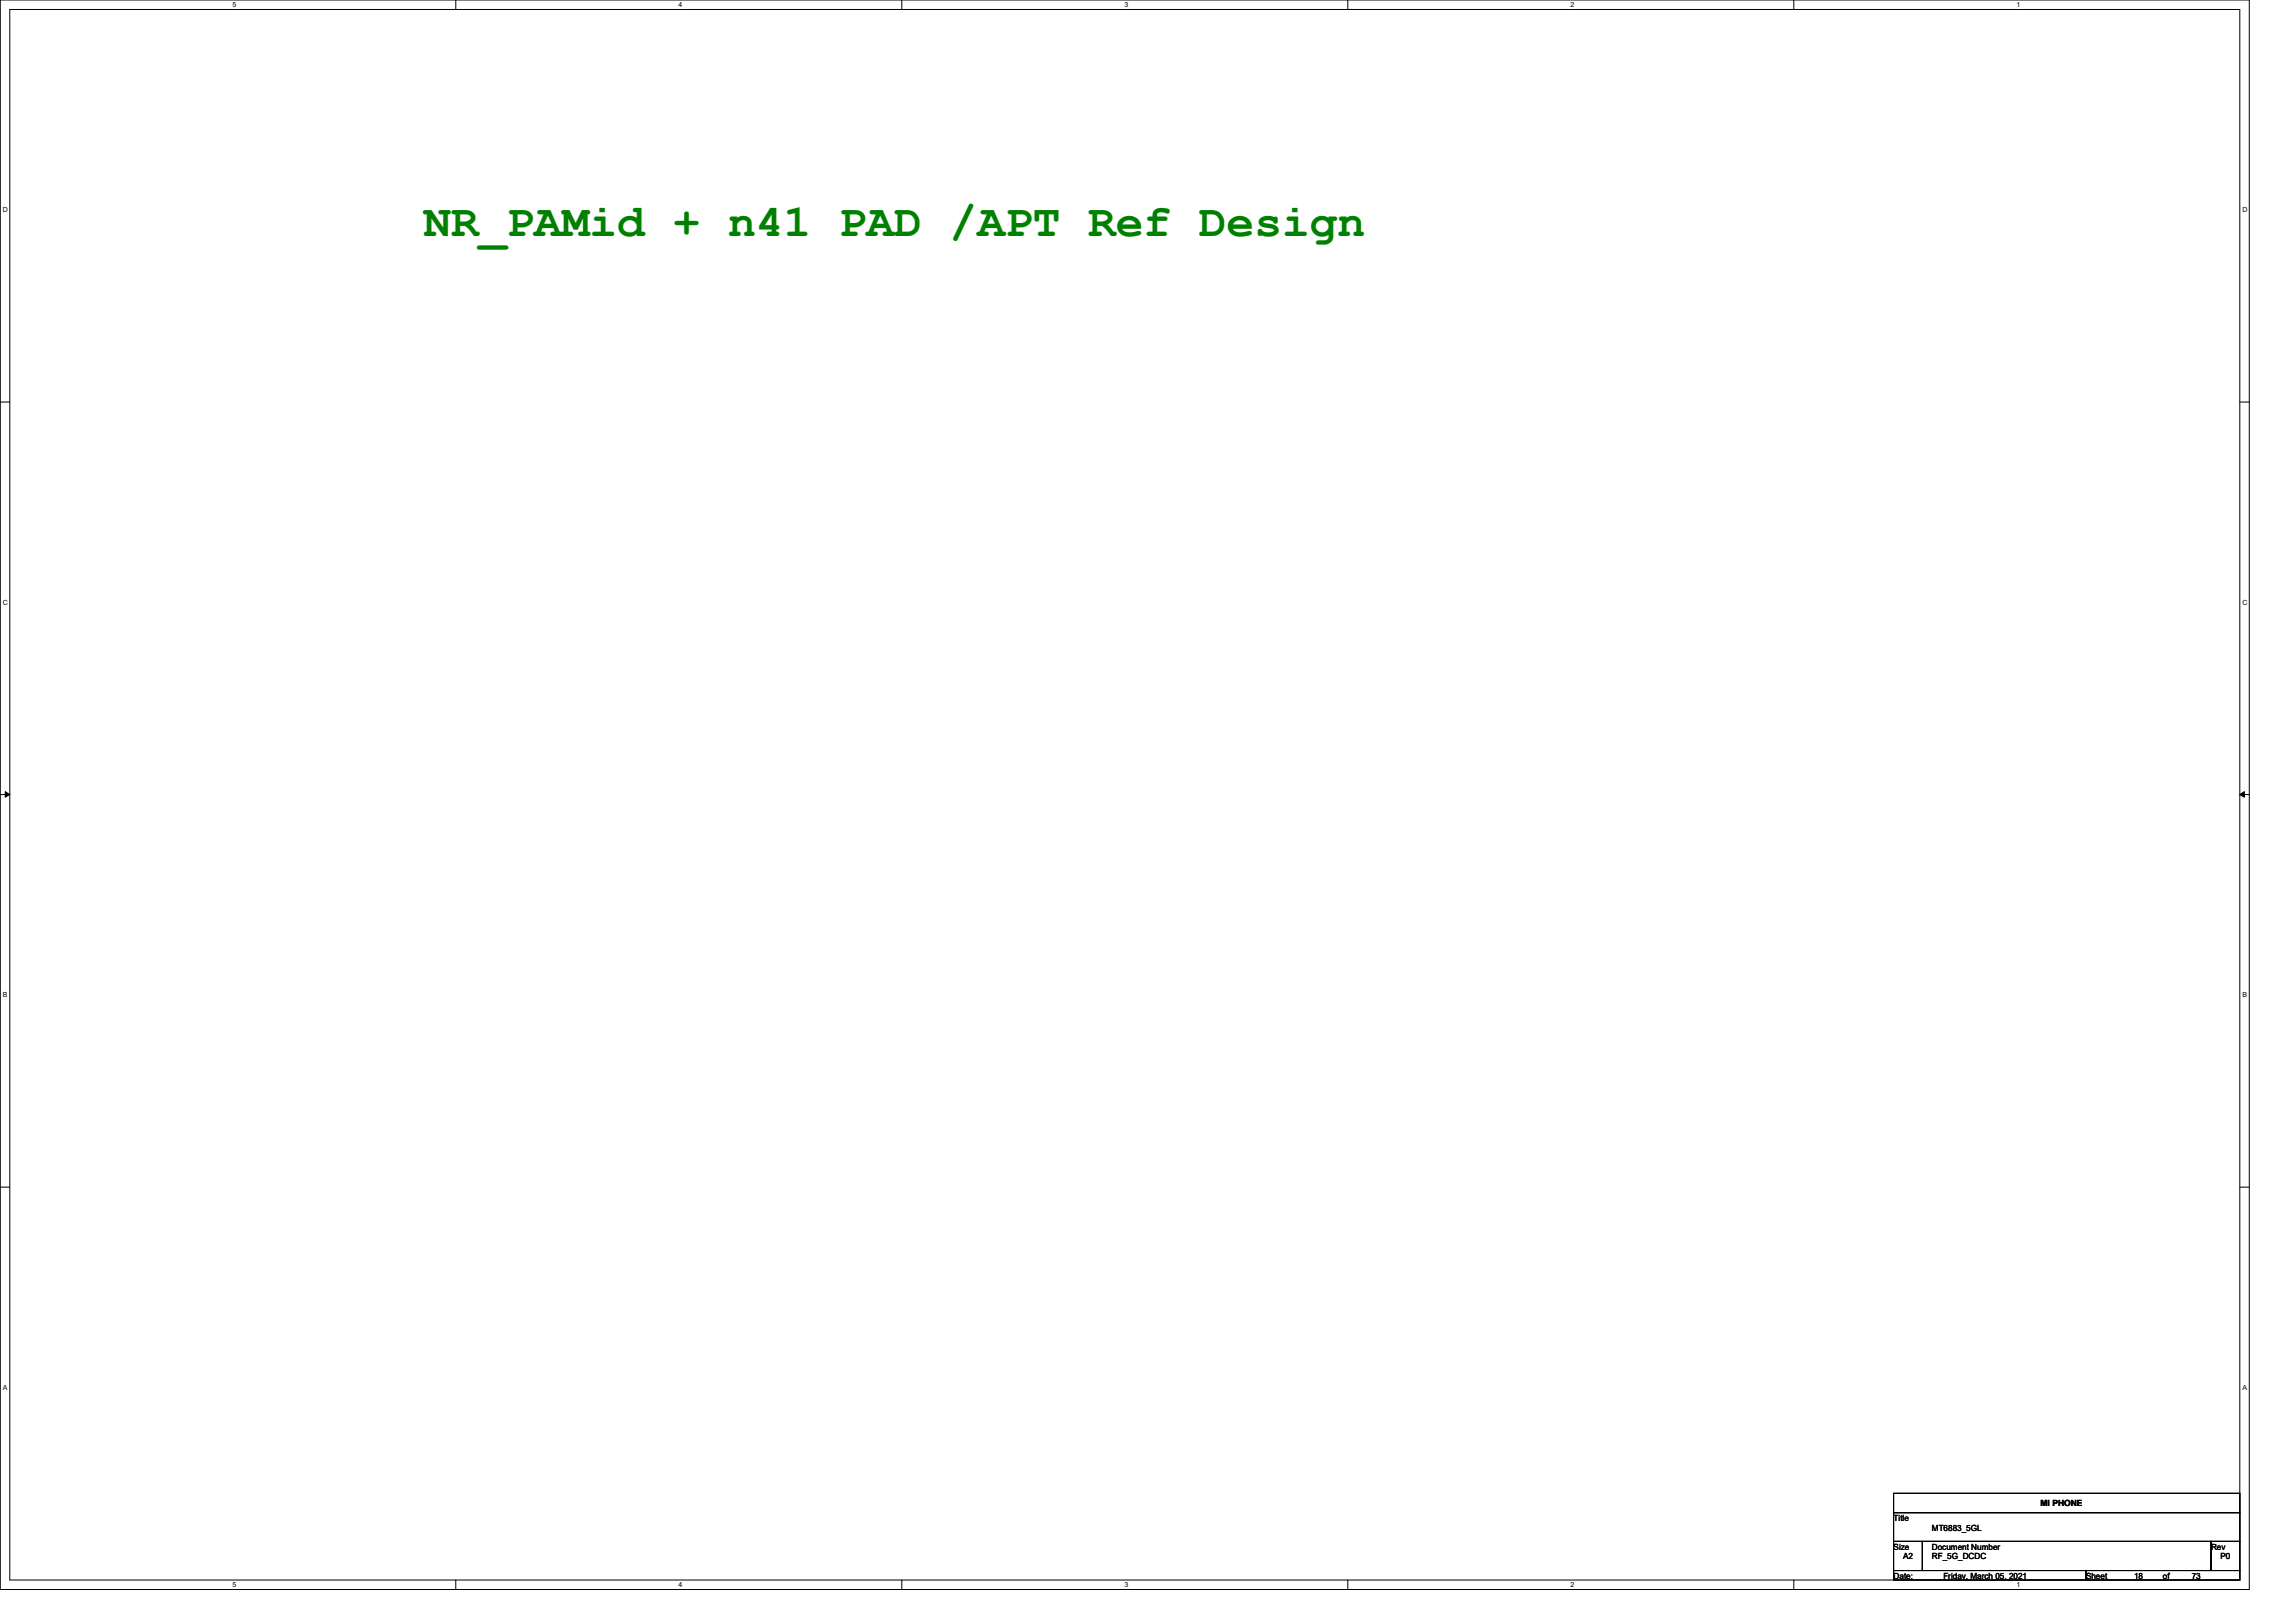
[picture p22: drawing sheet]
<svg xmlns="http://www.w3.org/2000/svg" width="297mm" height="210mm" viewBox="0 0 297 210" stroke-linecap="round" stroke-linejoin="round" font-family="sans-serif">
<defs><g id="words">
<text font-size="6" fill="#008000" x="54.8" y="30.5">NR_PAMid + n41 PAD /APT Ref Design</text>
<g font-size="1.1">
<text x="245" y="196.8">Title</text>
<text x="264" y="194.9">MI PHONE</text>
<text x="245" y="200.5">Size</text>
<text x="246.2" y="201.8">A2</text>
<text x="249.9" y="200.5">Document Number</text>
<text x="249.9" y="201.8">RF_5G_DCDC</text>
<text x="249.9" y="198.1">MT6883_5GL</text>
<text x="286" y="200.5">Rev</text>
<text x="287.3" y="201.8">P0</text>
<text x="245" y="204.3">Date:</text>
<text x="251.4" y="204.3">Friday, March 05, 2021</text>
<text x="269.9" y="204.3">Sheet</text>
<text x="276.1" y="204.3">18</text>
<text x="279.8" y="204.3">of</text>
<text x="283.5" y="204.3">73</text>
</g>
<g font-size=".9">
<text x="30.1" y=".9">5</text>
<text x="87.8" y=".9">4</text>
<text x="145.5" y=".9">3</text>
<text x="203.2" y=".9">2</text>
<text x="260.9" y=".9">1</text>
<text x=".4" y="27.4">D</text>
<text x="290.1" y="27.4">D</text>
<text x=".4" y="78.2">C</text>
<text x="290.1" y="78.2">C</text>
<text x=".4" y="129">B</text>
<text x="290.1" y="129">B</text>
<text x=".4" y="179.8">A</text>
<text x="290.1" y="179.8">A</text>
<text x="30.1" y="205.4">5</text>
<text x="87.8" y="205.4">4</text>
<text x="145.5" y="205.4">3</text>
<text x="203.2" y="205.4">2</text>
<text x="260.9" y="205.4">1</text>
</g>
</g></defs>
<path d="M0 0h291v205.7h-291zM1.3 1.2h288.5v203.3h-288.5z" fill="none" stroke="#000" stroke-width=".13"/>
<g fill="#fff">
<path d="M30.1 .1h.5v1h-.5z"/>
<path d="M30.1 204.6h.5v1h-.5z"/>
</g>
<path d="M59 0v1.2M59 204.5v1.2" fill="none" stroke="#000" stroke-width=".13"/>
<g fill="#fff">
<path d="M87.8 .1h.5v1h-.5z"/>
<path d="M87.8 204.6h.5v1h-.5z"/>
</g>
<path d="M116.7 0v1.2M116.7 204.5v1.2" fill="none" stroke="#000" stroke-width=".13"/>
<g fill="#fff">
<path d="M145.5 .1h.5v1h-.5z"/>
<path d="M145.5 204.6h.5v1h-.5z"/>
</g>
<path d="M174.4 0v1.2M174.4 204.5v1.2" fill="none" stroke="#000" stroke-width=".13"/>
<g fill="#fff">
<path d="M203.2 .1h.5v1h-.5z"/>
<path d="M203.2 204.6h.5v1h-.5z"/>
</g>
<path d="M232.1 0v1.2M232.1 204.5v1.2" fill="none" stroke="#000" stroke-width=".13"/>
<g fill="#fff">
<path d="M260.9 .1h.5v1h-.5z"/>
<path d="M260.9 204.6h.5v1h-.5z"/>
<path d="M.4 26.6h.6v1h-.6z"/>
<path d="M290.1 26.6h.6v1h-.6z"/>
<path d="M.4 77.4h.6v1h-.6z"/>
<path d="M290.1 77.4h.6v1h-.6z"/>
</g>
<path d="M0 52h1.3M289.8 52h1.2" fill="none" stroke="#000" stroke-width=".13"/>
<g fill="#fff">
<path d="M.4 128.2h.6v1h-.6z"/>
<path d="M290.1 128.2h.6v1h-.6z"/>
</g>
<path d="M0 102.8h1.3M.7 102.4l.6 .4-.6 .4zM289.8 102.8l.6-.4v.8zM289.8 102.8h1.2" fill="none" stroke="#000" stroke-width=".13"/>
<path d="M.7 102.4l.6 .4-.6 .4zM289.8 102.8l.6-.4v.8z" fill="#000"/>
<g fill="#fff">
<path d="M.4 179h.5v1h-.5z"/>
<path d="M290.1 179h.6v1h-.6z"/>
</g>
<path d="M0 153.6h1.3M289.8 153.6h1.2M245 193.3h44.8v2.4h-44.8zM245 195.7h44.8v3.8h-44.8zM245 199.5h3.7v3.7h-3.7zM248.7 199.5h37.3v3.7h-37.3zM286 199.5h3.8v3.7h-3.8zM245 203.2h24.9v1.3h-24.9zM269.9 203.2h19.9v1.3h-19.9z" fill="none" stroke="#000" stroke-width=".13"/>
<use href="#words"/>
</svg>
